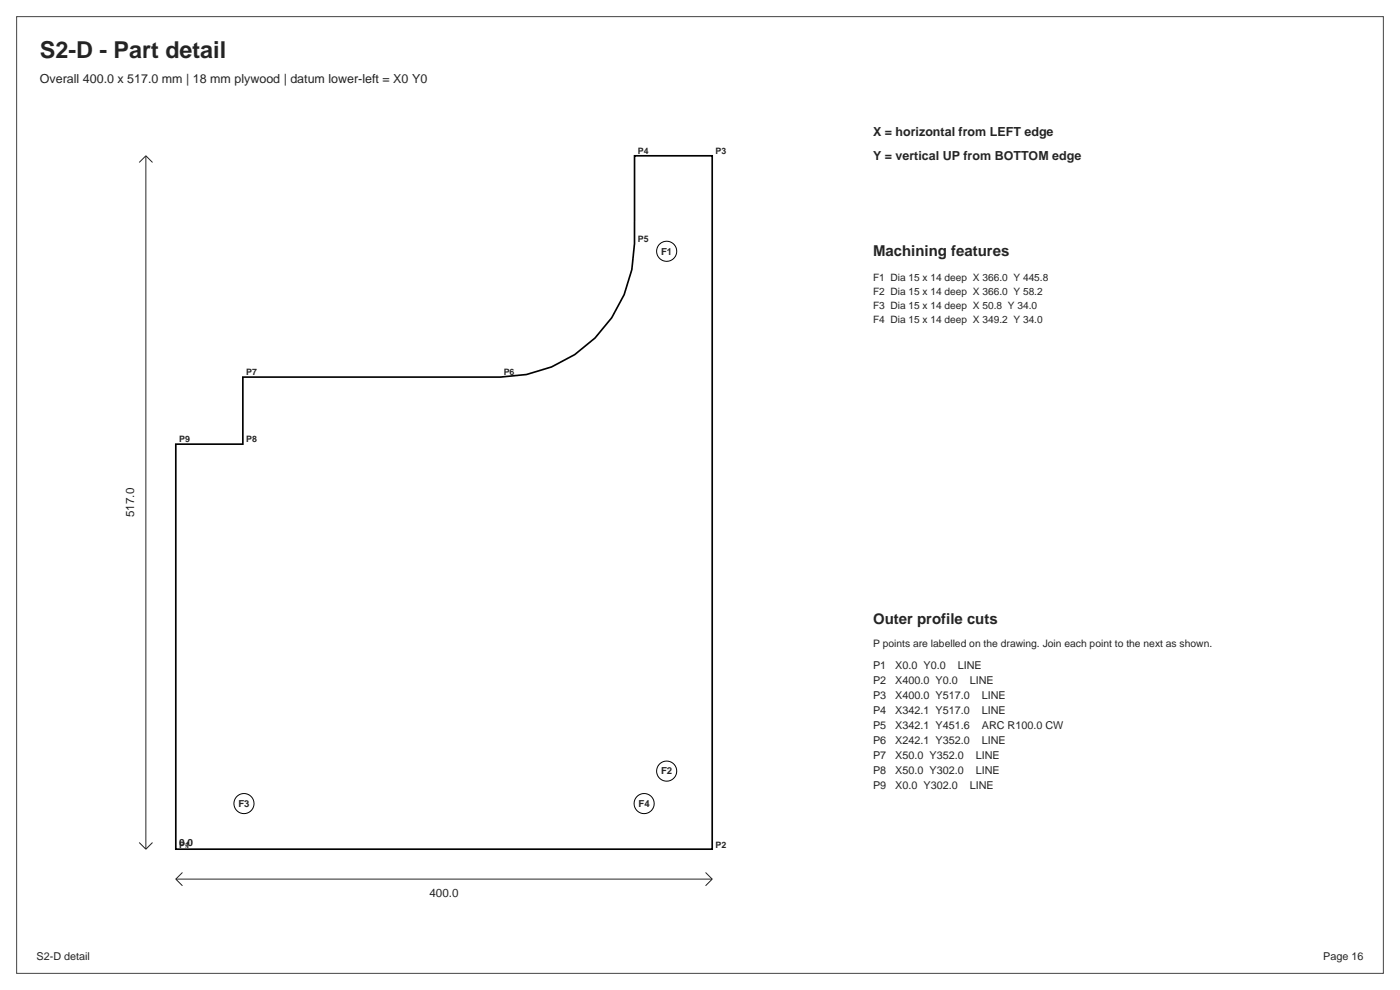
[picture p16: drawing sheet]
<svg xmlns="http://www.w3.org/2000/svg" width="297mm" height="210mm" viewBox="0 0 297 210" stroke-linecap="round" stroke-linejoin="round" font-family="sans-serif">
<defs><g id="words">
<text font-size="4.9" fill="#212529" x="8.5" y="12.3">S2-D - Part detail</text>
<g font-size="3.2" fill="#212529">
<text x="185.2" y="54.3">Machining features</text>
<text x="185.2" y="132.4">Outer profile cuts</text>
</g>
<g font-size="2.6" fill="#212529">
<text x="8.5" y="17.6">Overall 400.0 x 517.0 mm | 18 mm plywood | datum lower-left = X0 Y0</text>
<text x="185.2" y="28.9">X = horizontal from LEFT edge</text>
<text x="185.2" y="33.9">Y = vertical UP from BOTTOM edge</text>
</g>
<g font-size="2.5" fill="#212529">
<text x="28.5" y="109.7" transform="rotate(-90 28.5 109.7)">517.0</text>
<text x="91.1" y="190.4">400.0</text>
</g>
<g font-size="2.3" fill="#212529">
<text x="185.2" y="141.9">P1</text>
<text x="189.9" y="141.9">X0.0 Y0.0</text>
<text x="203.2" y="141.9">LINE</text>
<text x="185.2" y="145.1">P2</text>
<text x="185.2" y="148.3">P3</text>
<text x="189.9" y="145.1">X400.0 Y0.0</text>
<text x="189.9" y="148.3">X400.0 Y517.0</text>
<text x="205.7" y="145.1">LINE</text>
<text x="208.3" y="148.3">LINE</text>
<text x="185.2" y="151.4">P4</text>
<text x="185.2" y="154.6">P5</text>
<text x="189.9" y="151.4">X342.1 Y517.0</text>
<text x="189.9" y="154.6">X342.1 Y451.6</text>
<text x="208.3" y="151.4">LINE</text>
<text x="208.3" y="154.6">ARC R100.0 CW</text>
<text x="185.2" y="157.8">P6</text>
<text x="185.2" y="161">P7</text>
<text x="189.9" y="157.8">X242.1 Y352.0</text>
<text x="189.9" y="161">X50.0 Y352.0</text>
<text x="207" y="161">LINE</text>
<text x="208.3" y="157.8">LINE</text>
<text x="185.2" y="164.1">P8</text>
<text x="185.2" y="167.3">P9</text>
<text x="189.9" y="164.1">X50.0 Y302.0</text>
<text x="189.9" y="167.3">X0.0 Y302.0</text>
<text x="205.7" y="167.3">LINE</text>
<text x="207" y="164.1">LINE</text>
<text x="7.8" y="203.6">S2-D detail</text>
<text x="280.7" y="203.6">Page 16</text>
</g>
<g font-size="2.2" fill="#212529">
<text x="185.2" y="59.6">F1 Dia 15 x 14 deep X 366.0 Y 445.8</text>
<text x="185.2" y="62.6">F2 Dia 15 x 14 deep X 366.0 Y 58.2</text>
<text x="185.2" y="65.6">F3 Dia 15 x 14 deep X 50.8 Y 34.0</text>
<text x="185.2" y="68.6">F4 Dia 15 x 14 deep X 349.2 Y 34.0</text>
<text x="185.2" y="137.3">P points are labelled on the drawing. Join each point to the next as shown.</text>
</g>
<text font-size="2.1" fill="#212529" x="38" y="179.4">0,0</text>
<g font-size="2" fill="#212529">
<text x="140.2" y="54">F1</text>
<text x="140.2" y="164.3">F2</text>
<text x="50.6" y="171.2">F3</text>
<text x="135.5" y="171.2">F4</text>
</g>
<g font-size="1.9" fill="#212529">
<text x="135.3" y="32.7">P4</text>
<text x="151.8" y="32.7">P3</text>
<text x="135.3" y="51.3">P5</text>
<text x="52.2" y="79.6">P7</text>
<text x="106.9" y="79.6">P6</text>
<text x="38" y="93.9">P9</text>
<text x="52.2" y="93.9">P8</text>
<text x="38" y="179.8">P1</text>
<text x="151.8" y="179.8">P2</text>
</g>
</g></defs>
<path d="M51.5 80h54.7a28.4 28.4 0 0 0 28.4-28.3v-18.7h16.5v147.1h-113.8v-85.9h14.2z" fill="none" stroke="#000" stroke-width=".35"/>
<g fill="none" stroke="#000" stroke-width=".21">
<circle cx="141.4" cy="53.3" r="2.13"/>
<circle cx="51.8" cy="170.5" r="2.13"/>
<circle cx="136.6" cy="170.5" r="2.13"/>
<circle cx="141.4" cy="163.6" r="2.13"/>
</g>
<path d="M30.9 33v147.1M30.9 33l-1.4 1.5M30.9 33l1.5 1.5M29.5 178.7l1.4 1.4M32.4 178.7l-1.5 1.4M37.3 186.5h113.8M37.3 186.5l1.4 1.4M38.7 185.1l-1.4 1.4M149.7 185.1l1.4 1.4M151.1 186.5l-1.4 1.4" fill="none" stroke="#212529" stroke-width=".21"/>
<path d="M3.5 3.5h290v203h-290z" fill="none" stroke="#444" stroke-width=".21"/>
<use href="#words"/>
</svg>
